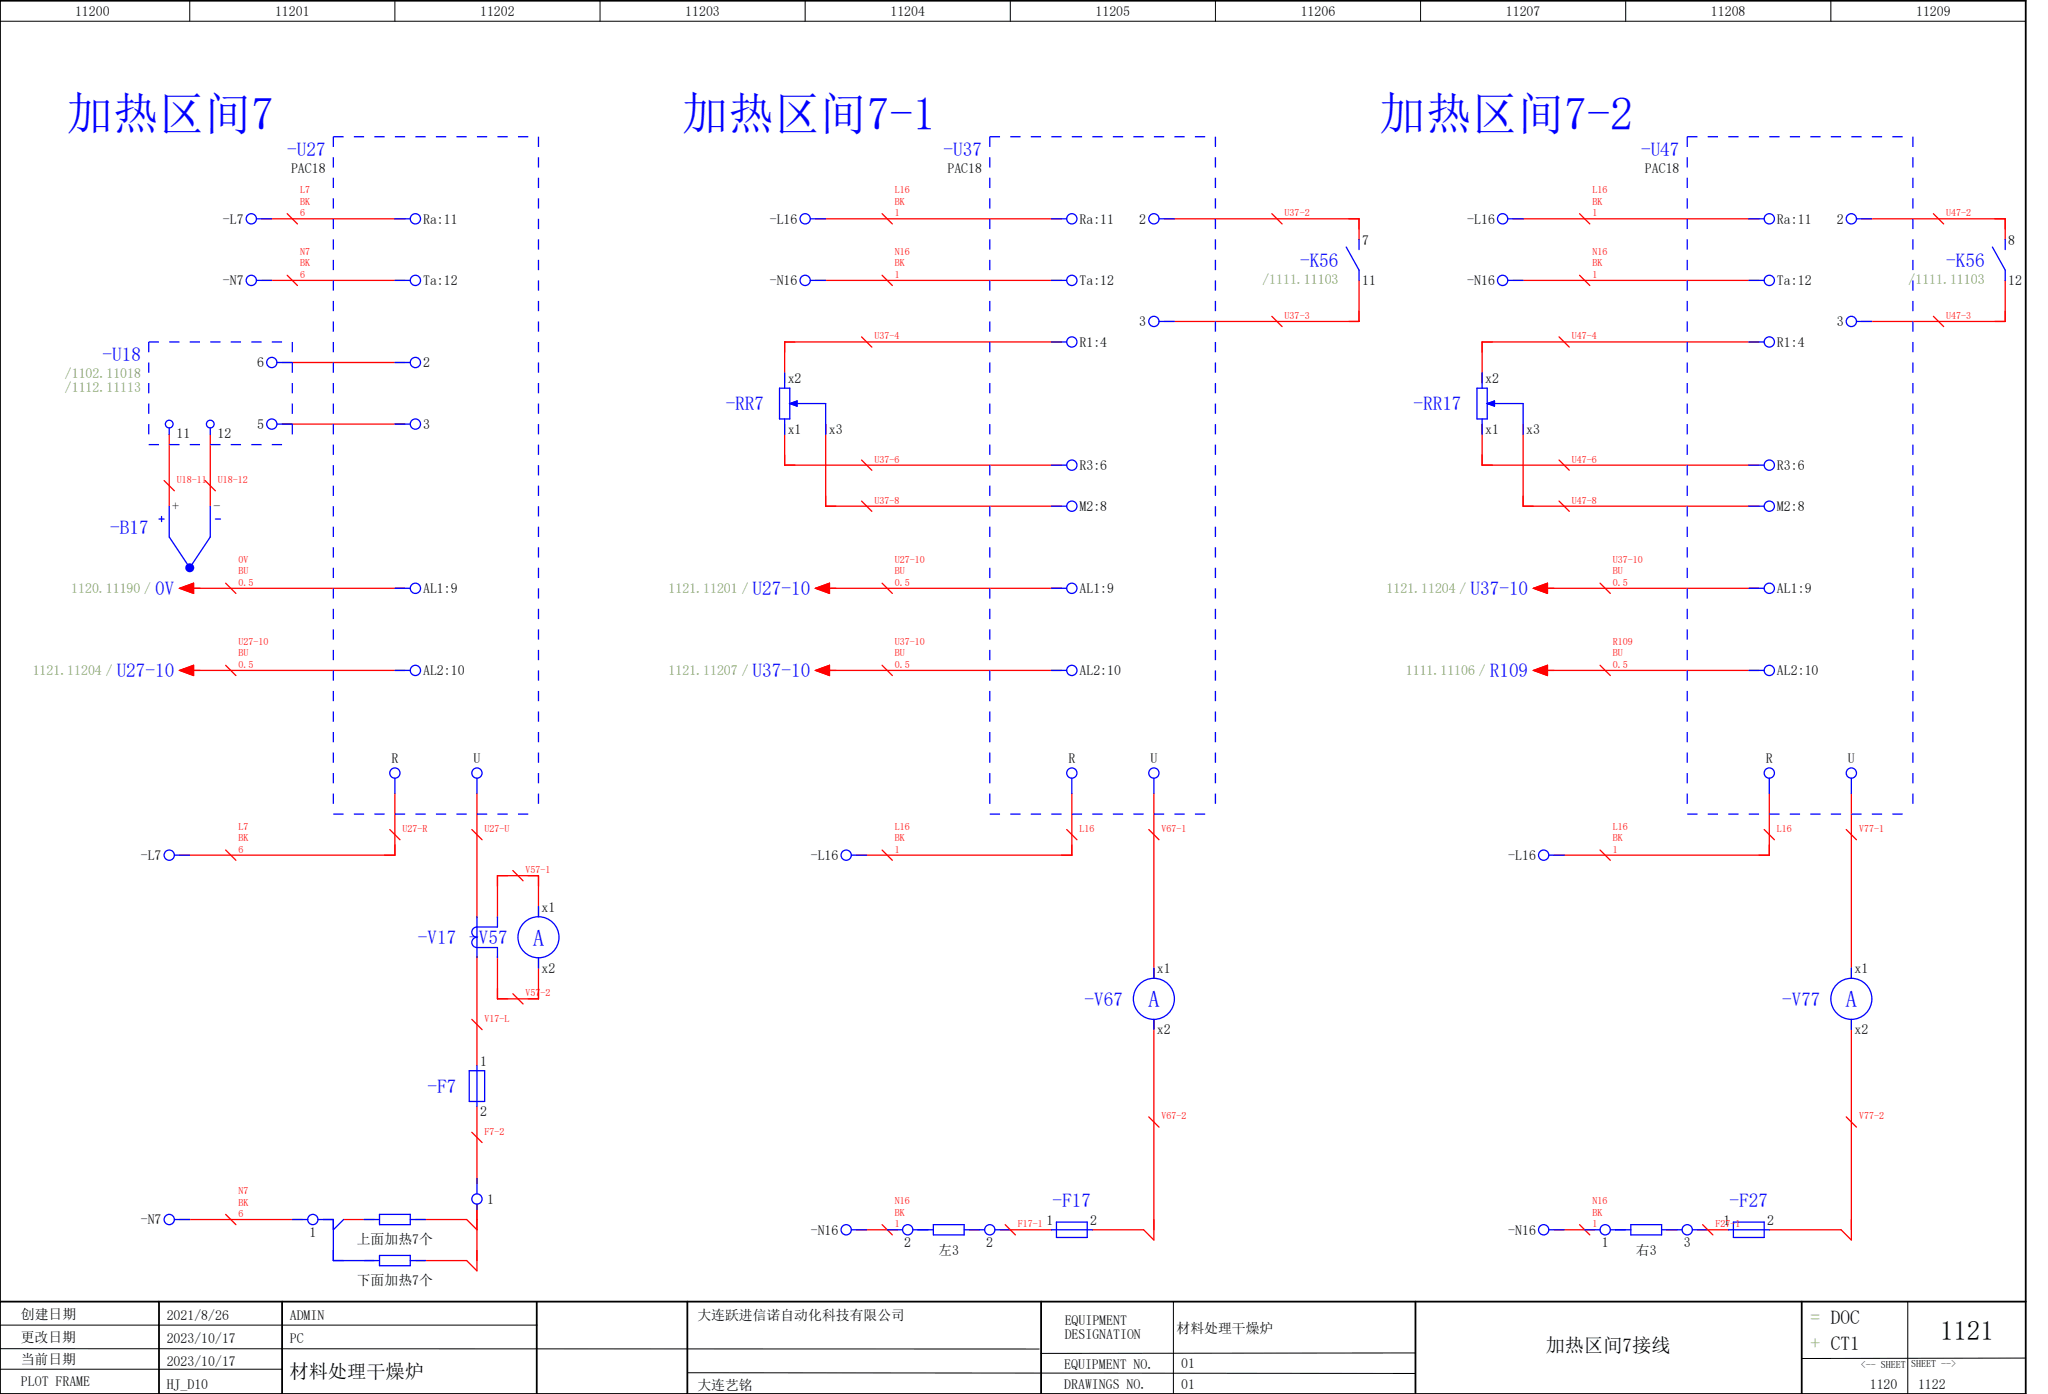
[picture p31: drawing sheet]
<svg xmlns="http://www.w3.org/2000/svg" width="399mm" height="272mm" viewBox="0 0 399 272" stroke-linecap="round" stroke-linejoin="round" font-family="sans-serif">
<defs><g id="words">
<g font-size="9" fill="#00f">
<text x="13" y="25.4">加热区间7</text>
<text x="133" y="25.4">加热区间7-1</text>
<text x="269" y="25.4">加热区间7-2</text>
</g>
<text font-size="5.3" x="378.3" y="261">1121</text>
<g font-size="4.5" fill="#00f">
<text x="103.9" y="184.3">A</text>
<text x="223.9" y="196.3">A</text>
<text x="359.9" y="196.3">A</text>
</g>
<g font-size="3.7" fill="#00f">
<text x="56" y="30.4">-U27</text>
<text x="184" y="30.4">-U37</text>
<text x="320" y="30.4">-U47</text>
<text x="253.5" y="52">-K56</text>
<text x="379.5" y="52">-K56</text>
<text x="20" y="70.4">-U18</text>
<text x="141.5" y="80">-RR7</text>
<text x="275.6" y="80">-RR17</text>
<text x="21.5" y="104">-B17</text>
<text x="30.2" y="116">0V</text>
<text x="146.7" y="116">U27-10</text>
<text x="286.8" y="116">U37-10</text>
<text x="22.8" y="132">U27-10</text>
<text x="146.7" y="132">U37-10</text>
<text x="290.5" y="132">R109</text>
<text x="81.5" y="184">-V17 -V57</text>
<text x="211.5" y="196">-V67</text>
<text x="347.5" y="196">-V77</text>
<text x="83.4" y="213">-F7</text>
<text x="205.2" y="235.1">-F17</text>
<text x="337.2" y="235.1">-F27</text>
</g>
<g font-size="3.7" fill="#7ca552">
<text x="353.1" y="258">= DOC</text>
<text x="353.1" y="263">+ CT1</text>
</g>
<g font-size="3.7">
<text x="301.4" y="263.5">加热区间7接线</text>
<text x="56.4" y="268.5">材料处理干燥炉</text>
</g>
<g font-size="2.7">
<text x="14.6" y="3.1">11200</text>
<text x="53.6" y="3.1">11201</text>
<text x="93.6" y="3.1">11202</text>
<text x="133.6" y="3.1">11203</text>
<text x="173.6" y="3.1">11204</text>
<text x="213.6" y="3.1">11205</text>
<text x="253.6" y="3.1">11206</text>
<text x="293.6" y="3.1">11207</text>
<text x="333.6" y="3.1">11208</text>
<text x="373.6" y="3.1">11209</text>
<text x="56.7" y="33.7">PAC18</text>
<text x="184.8" y="33.7">PAC18</text>
<text x="320.8" y="33.7">PAC18</text>
<text x="43.4" y="43.6">-L7</text>
<text x="82.5" y="43.6">Ra:11</text>
<text x="150.1" y="43.6">-L16</text>
<text x="210.5" y="43.6">Ra:11</text>
<text x="222.2" y="43.6">2</text>
<text x="265.6" y="47.7">7</text>
<text x="286.1" y="43.6">-L16</text>
<text x="346.5" y="43.6">Ra:11</text>
<text x="358.2" y="43.6">2</text>
<text x="391.6" y="47.7">8</text>
<text x="43.4" y="55.6">-N7</text>
<text x="82.5" y="55.6">Ta:12</text>
<text x="150.1" y="55.6">-N16</text>
<text x="210.5" y="55.6">Ta:12</text>
<text x="265.6" y="55.6">11</text>
<text x="286.1" y="55.6">-N16</text>
<text x="346.5" y="55.6">Ta:12</text>
<text x="391.6" y="55.6">12</text>
<text x="222.2" y="63.6">3</text>
<text x="358.2" y="63.6">3</text>
<text x="50.1" y="71.6">6</text>
<text x="82.5" y="71.6">2</text>
<text x="210.5" y="67.6">R1:4</text>
<text x="346.5" y="67.6">R1:4</text>
<text x="153.6" y="74.7">x2</text>
<text x="289.6" y="74.7">x2</text>
<text x="50.1" y="83.6">5</text>
<text x="82.5" y="83.6">3</text>
<text x="34.4" y="85.4">11</text>
<text x="42.4" y="85.4">12</text>
<text x="153.6" y="84.6">x1</text>
<text x="161.6" y="84.6">x3</text>
<text x="289.6" y="84.6">x1</text>
<text x="297.6" y="84.6">x3</text>
<text x="210.5" y="91.6">R3:6</text>
<text x="346.5" y="91.6">R3:6</text>
<text x="33.6" y="99.7">+</text>
<text x="41.6" y="99.7">-</text>
<text x="210.5" y="99.6">M2:8</text>
<text x="346.5" y="99.6">M2:8</text>
<text x="82.5" y="115.6">AL1:9</text>
<text x="210.5" y="115.6">AL1:9</text>
<text x="346.5" y="115.6">AL1:9</text>
<text x="82.5" y="131.6">AL2:10</text>
<text x="210.5" y="131.6">AL2:10</text>
<text x="346.5" y="131.6">AL2:10</text>
<text x="76.3" y="148.8">R</text>
<text x="92.3" y="148.8">U</text>
<text x="208.3" y="148.8">R</text>
<text x="224.3" y="148.8">U</text>
<text x="344.3" y="148.8">R</text>
<text x="360.3" y="148.8">U</text>
<text x="27.4" y="167.6">-L7</text>
<text x="158.1" y="167.6">-L16</text>
<text x="294.1" y="167.6">-L16</text>
<text x="105.6" y="177.7">x1</text>
<text x="105.6" y="189.6">x2</text>
<text x="225.6" y="189.7">x1</text>
<text x="361.6" y="189.7">x1</text>
<text x="225.6" y="201.6">x2</text>
<text x="361.6" y="201.6">x2</text>
<text x="93.6" y="207.7">1</text>
<text x="93.6" y="217.6">2</text>
<text x="27.4" y="238.6">-N7</text>
<text x="95" y="234.6">1</text>
<text x="204" y="238.7">1</text>
<text x="212.6" y="238.7">2</text>
<text x="336.1" y="238.7">1</text>
<text x="344.6" y="238.7">2</text>
<text x="60.3" y="241">1</text>
<text x="69.6" y="242.5">上面加热7个</text>
<text x="158.1" y="240.6">-N16</text>
<text x="176.3" y="243">2</text>
<text x="183" y="244.5">左3</text>
<text x="192.3" y="243">2</text>
<text x="294.1" y="240.6">-N16</text>
<text x="312.3" y="243">1</text>
<text x="319" y="244.5">右3</text>
<text x="328.3" y="243">3</text>
<text x="69.6" y="250.5">下面加热7个</text>
<text x="4.1" y="257.1">创建日期</text>
<text x="32.5" y="257.1">2021/8/26</text>
<text x="56.5" y="257.1">ADMIN</text>
<text x="136" y="257.3">大连跃进信诺自动化科技有限公司</text>
<text x="4" y="261.6">更改日期</text>
<text x="32.5" y="261.6">2023/10/17</text>
<text x="56.5" y="261.6">PC</text>
<text x="207.6" y="258.3">EQUIPMENT</text>
<text x="207.6" y="261">DESIGNATION</text>
<text x="229.4" y="259.7">材料处理干燥炉</text>
<text x="4.1" y="265.8">当前日期</text>
<text x="32.5" y="266.1">2023/10/17</text>
<text x="207.5" y="266.7">EQUIPMENT NO.</text>
<text x="230.3" y="266.6">01</text>
<text x="4.1" y="270.2">PLOT FRAME</text>
<text x="32.5" y="270.6">HJ_D10</text>
<text x="136" y="270.8">大连艺铭</text>
<text x="207.5" y="270.6">DRAWINGS NO.</text>
<text x="230.3" y="270.6">01</text>
<text x="364.6" y="270.6">1120</text>
<text x="374" y="270.6">1122</text>
</g>
<g font-size="2.7" fill="#7ca552">
<text x="246.1" y="55.3">/1111.11103</text>
<text x="372.1" y="55.3">/1111.11103</text>
<text x="12.7" y="73.7">/1102.11018</text>
<text x="12.7" y="76.4">/1112.11113</text>
<text x="13.9" y="115.6">1120.11190 /</text>
<text x="130.4" y="115.6">1121.11201 /</text>
<text x="270.4" y="115.6">1121.11204 /</text>
<text x="6.4" y="131.6">1121.11204 /</text>
<text x="130.4" y="131.6">1121.11207 /</text>
<text x="274.1" y="131.6">1111.11106 /</text>
</g>
<g font-size="2" fill="#f00">
<text x="58.5" y="39.9">BK</text>
<text x="58.5" y="37.7">L7</text>
<text x="174.5" y="39.9">BK</text>
<text x="174.5" y="37.7">L16</text>
<text x="310.5" y="39.9">BK</text>
<text x="310.5" y="37.7">L16</text>
<text x="58.5" y="42.1">6</text>
<text x="174.5" y="42.1">1</text>
<text x="250.5" y="42.1">U37-2</text>
<text x="310.5" y="42.1">1</text>
<text x="379.5" y="42.1">U47-2</text>
<text x="58.5" y="51.9">BK</text>
<text x="58.5" y="49.7">N7</text>
<text x="174.5" y="51.9">BK</text>
<text x="174.5" y="49.7">N16</text>
<text x="310.5" y="51.9">BK</text>
<text x="310.5" y="49.7">N16</text>
<text x="58.5" y="54.1">6</text>
<text x="174.5" y="54.1">1</text>
<text x="310.5" y="54.1">1</text>
<text x="250.5" y="62.1">U37-3</text>
<text x="379.5" y="62.1">U47-3</text>
<text x="170.5" y="66.1">U37-4</text>
<text x="306.5" y="66.1">U47-4</text>
<text x="34.5" y="94.1">U18-11</text>
<text x="42.5" y="94.1">U18-12</text>
<text x="170.5" y="90.1">U37-6</text>
<text x="306.5" y="90.1">U47-6</text>
<text x="170.5" y="98.1">U37-8</text>
<text x="306.5" y="98.1">U47-8</text>
<text x="46.5" y="111.9">BU</text>
<text x="46.5" y="109.7">0V</text>
<text x="174.5" y="111.9">BU</text>
<text x="174.5" y="109.7">U27-10</text>
<text x="314.5" y="111.9">BU</text>
<text x="314.5" y="109.7">U37-10</text>
<text x="46.5" y="114.1">0.5</text>
<text x="174.5" y="114.1">0.5</text>
<text x="314.5" y="114.1">0.5</text>
<text x="46.5" y="125.7">U27-10</text>
<text x="174.5" y="125.7">U37-10</text>
<text x="314.5" y="125.7">R109</text>
<text x="46.5" y="130.1">0.5</text>
<text x="46.5" y="127.9">BU</text>
<text x="174.5" y="130.1">0.5</text>
<text x="174.5" y="127.9">BU</text>
<text x="314.5" y="130.1">0.5</text>
<text x="314.5" y="127.9">BU</text>
<text x="46.5" y="161.7">L7</text>
<text x="174.5" y="161.7">L16</text>
<text x="314.5" y="161.7">L16</text>
<text x="46.5" y="166.1">6</text>
<text x="46.5" y="163.9">BK</text>
<text x="78.5" y="162.1">U27-R</text>
<text x="94.5" y="162.1">U27-U</text>
<text x="174.5" y="166.1">1</text>
<text x="174.5" y="163.9">BK</text>
<text x="210.5" y="162.1">L16</text>
<text x="226.5" y="162.1">V67-1</text>
<text x="314.5" y="166.1">1</text>
<text x="314.5" y="163.9">BK</text>
<text x="346.5" y="162.1">L16</text>
<text x="362.5" y="162.1">V77-1</text>
<text x="102.5" y="170.1">V57-1</text>
<text x="102.5" y="194.1">V57-2</text>
<text x="94.5" y="199.1">V17-L</text>
<text x="94.5" y="221.1">F7-2</text>
<text x="226.5" y="218.1">V67-2</text>
<text x="362.5" y="218.1">V77-2</text>
<text x="46.5" y="232.7">N7</text>
<text x="46.5" y="237.1">6</text>
<text x="46.5" y="234.9">BK</text>
<text x="174.5" y="239.1">1</text>
<text x="174.5" y="236.9">BK</text>
<text x="174.5" y="234.7">N16</text>
<text x="198.5" y="239.1">F17-1</text>
<text x="310.5" y="239.1">1</text>
<text x="310.5" y="236.9">BK</text>
<text x="310.5" y="234.7">N16</text>
<text x="334.5" y="239.1">F27-1</text>
</g>
<g font-size="2">
<text x="362.9" y="266.6">&lt;-- SHEET</text>
<text x="372.7" y="266.4">SHEET --&gt;</text>
</g>
</g></defs>
<path d="M0 .1h395v271.5h-395zM0 253.6h395M31 253.6v18M55 253.6v18M104.7 253.7v18M134 253.6v18M203 253.6v18M276 253.6v18M351.3 253.6v18" fill="none" stroke="#000" stroke-width=".35"/>
<g fill="none" stroke="#000" stroke-width=".19">
<path d="M0 4.1h395M37 .1v4M77 .1v4M117 .1v4M157 .1v4M197 .1v4M237 .1v4M277 .1v4M317 .1v4M357 .1v4M0 258.2h104.8M228.8 253.6v18"/>
<path d="M372 253.6v18M0 262.8l202.6 .1M0 266.8h55M134.1 267.5l141.9 .1M276 263.6l-73 .1M395 264.6l-43.7 .1"/>
</g>
<g fill="none" stroke="#f00" stroke-width=".25">
<path d="M51 42.6h28M51 54.6h28M56 41.6l2 2M56 53.6l2 2M159 42.6h48M159 54.6h48M172 41.6l2 2M172 53.6l2 2M227 42.6h38v4M248 41.6l2 2M265 54.6v8h-38M295 42.6h48"/>
<path d="M295 54.6h48M308 41.6l2 2M308 53.6l2 2M363 42.6h28v4M377 41.6l2 2M391 54.6v8h-28M55 70.6h24M168 65.6l2 2M207 66.6h-54v8M248 61.6l2 2M304 65.6l2 2M343 66.6h-54v8"/>
<path d="M377 61.6l2 2M33 84.6v14M41 84.6v14M55 82.6h24M153 82.6v8h54M161 82.6v16h46M168 89.6l2 2M168 97.6l2 2M289 82.6v8h54M297 82.6v16h46M304 89.6l2 2M304 97.6l2 2"/>
<path d="M37 114.6h42M44 113.6l2 2M161 114.6h46M172 113.6l2 2M301 114.6h42M312 113.6l2 2M37 130.6h42M44 129.6l2 2M161 130.6h46M172 129.6l2 2M301 130.6h42M312 129.6l2 2"/>
<path d="M77 154.6v12h-42M93 154.6v24.3M209 154.6v12h-42M225 154.6v36M345 154.6v12h-42M361 154.6v36M44 165.6l2 2M76 161.6l2 2M92 161.6l2 2M100 169.6l2 2M105 178.6v-8h-8v8.3M172 165.6l2 2"/>
<path d="M208 161.6l2 2M224 161.6l2 2M312 165.6l2 2M344 161.6l2 2M360 161.6l2 2M92 198.6l2 2M93 186.4v21.2M97 186.4v8.2h8v-8M100 193.6l2 2M225 198.6v43l-2-2h-10M361 198.6v43l-2-2h-14M93 215.6v15"/>
<path d="M224 217.6l2 2M360 217.6l2 2M35 237.6h24M44 236.6l2 2M67 237.6h6M81 237.6h10l2 2M92 220.6l2 2M93 234.6v13l-2-2h-10M167 239.6h8M172 238.6l2 2M189 239.6h2M195 239.6h10"/>
<path d="M196 238.6l2 2M303 239.6h8M308 238.6l2 2M325 239.6h2M331 239.6h6M332 238.6l2 2"/>
</g>
<g fill="none" stroke="#00f" stroke-width=".25">
<path d="M50 42.6h3M50 54.6h3M77 42.6h3M77 54.6h3M158 42.6h3M158 54.6h3M205 42.6h3M205 54.6h3M226 42.6h3M262.5 48.1l2.5 4.5v2M265 46.6v2M294 42.6h3"/>
<path d="M294 54.6h3M341 42.6h3M341 54.6h3M362 42.6h3M388.5 48.1l2.5 4.5v2M391 46.6v2M54 70.6h3M77 70.6h3M152 75.6h2v6h-2zM153 72.6v3M154 78.6h.1M154 78.6l1.4-.5v1z"/>
<path d="M154 78.6h7v6M205 66.6h3M226 62.6h3M288 75.6h2v6h-2zM289 72.6v3M290 78.6h.1M290 78.6h7v6M290 78.6l1.4-.5v1zM341 66.6h3M362 62.6h3M41 98.6v6M54 82.6h3"/>
<path d="M77 82.6h3M153 81.6v3M205 90.6h3M205 98.6h3M289 81.6v3M341 90.6h3M341 98.6h3M42 101.1h1M77 114.6h3M205 114.6h3M341 114.6h3M77 130.6h3"/>
<path d="M205 130.6h3M341 130.6h3M77 151.6v3M93 151.6v3M209 151.6v3M225 151.6v3M345 151.6v3M361 151.6v3M34 166.6h3M93 178.6v8M97 178.6v2h-4a1 1 0 0 0-1 1 1 1 0 0 0 1 1 1 1 0 0 0-1 1 1 1 0 0 0 1 1h4v2M105 176.6v2"/>
<path d="M166 166.6h3M302 166.6h3M105 186.6v2M225 188.6v2M225 198.6v2M361 188.6v2M361 198.6v2M91.5 208.6h3v6h-3zM93 207.6v8M34 237.6h3M57 237.6h3M62 237.6h3v8h9"/>
<path d="M67 237.6l-2 2M71 237.6h3M74 236.6h6v2h-6zM80 237.6h3M93 229.6v3M93 234.6v1M166 239.6h3M173 239.6h3M178 239.6h4M182 238.6h6v2h-6zM188 239.6h4M194 239.6h3"/>
<path d="M205 239.6h8M206 238.1h6v3h-6zM302 239.6h3M309 239.6h3M314 239.6h4M318 238.6h6v2h-6zM324 239.6h4M330 239.6h3M337 239.6h8M338 238.1h6v3h-6zM74 244.6h6v2h-6zM80 245.6h3"/>
<circle cx="49" cy="54.6" r="1"/>
<circle cx="49" cy="42.6" r="1"/>
<circle cx="81" cy="54.6" r="1"/>
<circle cx="81" cy="42.6" r="1"/>
<circle cx="157" cy="54.6" r="1"/>
<circle cx="157" cy="42.6" r="1"/>
<circle cx="209" cy="54.6" r="1"/>
<circle cx="209" cy="42.6" r="1"/>
<circle cx="225" cy="42.6" r="1"/>
<circle cx="293" cy="54.6" r="1"/>
<circle cx="293" cy="42.6" r="1"/>
<circle cx="345" cy="54.6" r="1"/>
<circle cx="345" cy="42.6" r="1"/>
<circle cx="361" cy="42.6" r="1"/>
<circle cx="53" cy="70.6" r="1"/>
<circle cx="81" cy="70.6" r="1"/>
<circle cx="209" cy="66.6" r="1"/>
<circle cx="225" cy="62.6" r="1"/>
<circle cx="345" cy="66.6" r="1"/>
<circle cx="361" cy="62.6" r="1"/>
<circle cx="53" cy="82.6" r="1"/>
<circle cx="81" cy="82.6" r="1"/>
<circle cx="209" cy="90.6" r="1"/>
<circle cx="209" cy="98.6" r="1"/>
<circle cx="345" cy="90.6" r="1"/>
<circle cx="345" cy="98.6" r="1"/>
<circle cx="81" cy="114.6" r="1"/>
<circle cx="209" cy="114.6" r="1"/>
<circle cx="345" cy="114.6" r="1"/>
<circle cx="81" cy="130.6" r="1"/>
<circle cx="209" cy="130.6" r="1"/>
<circle cx="345" cy="130.6" r="1"/>
<circle cx="77" cy="150.6" r="1"/>
<circle cx="93" cy="150.6" r="1"/>
<circle cx="209" cy="150.6" r="1"/>
<circle cx="225" cy="150.6" r="1"/>
<circle cx="345" cy="150.6" r="1"/>
<circle cx="361" cy="150.6" r="1"/>
<circle cx="33" cy="166.6" r="1"/>
<circle cx="165" cy="166.6" r="1"/>
<circle cx="301" cy="166.6" r="1"/>
<circle cx="105" cy="182.6" r="4"/>
<circle cx="225" cy="194.6" r="4"/>
<circle cx="361" cy="194.6" r="4"/>
<circle cx="33" cy="237.6" r="1"/>
<circle cx="61" cy="237.6" r="1"/>
<circle cx="93" cy="233.6" r="1"/>
<circle cx="165" cy="239.6" r="1"/>
<circle cx="177" cy="239.6" r="1"/>
<circle cx="193" cy="239.6" r="1"/>
<circle cx="301" cy="239.6" r="1"/>
<circle cx="313" cy="239.6" r="1"/>
<circle cx="329" cy="239.6" r="1"/>
</g>
<g fill="none" stroke="#00f" stroke-width=".25" stroke-dasharray="2 2" stroke-linecap="butt">
<path d="M65 26.6h40M65 26.6v132M105 26.6v132M193 26.6h44M193 26.6v132M237 26.6v132M329 26.6h44M329 26.6v132M373 26.6v132M29 66.6h28M29 66.6v20M57 66.6v20"/>
<path d="M29 86.6h28M65 158.6h40M193 158.6h44M329 158.6h44"/>
</g>
<g fill="#00f" stroke="#00f" stroke-width=".19">
<path d="M154 78.6l1.4-.5v1z"/>
<path d="M290 78.6l1.4-.5v1z"/>
</g>
<circle cx="37" cy="110.6" r=".87" fill="#00f"/>
<g fill="none" stroke="#00f" stroke-width=".25">
<path d="M33 98.6v6l4 6 4-6M33 83.4v1.2M41 83.4v1.2M31 101.1h1M31.5 100.6v1"/>
<circle cx="33" cy="82.6" r=".75"/>
<circle cx="41" cy="82.6" r=".75"/>
</g>
<g fill="none" stroke="#f00" stroke-width=".25">
<path d="M32 93.6l2 2M40 93.6l2 2M35 114.6l2.8-1v2zM37.8 114.6h1.2M159 114.6l2.8-1v2zM161.8 114.6h1.2M299 114.6l2.7-1v2zM301.7 114.6h1.3M35 130.6l2.8-1v2zM37.8 130.6h1.2M159 130.6l2.8-1v2zM161.8 130.6h1.2"/>
<path d="M299 130.6l2.7-1v2zM301.7 130.6h1.3"/>
</g>
<g fill="#f00" stroke="#f00" stroke-width=".19">
<path d="M35 114.6l2.8-1v2z"/>
<path d="M299 130.6l2.7-1v2z"/>
<path d="M35 130.6l2.8-1v2z"/>
<path d="M159 114.6l2.8-1v2z"/>
<path d="M159 130.6l2.8-1v2z"/>
<path d="M299 114.6l2.7-1v2z"/>
</g>
<use href="#words"/>
</svg>
